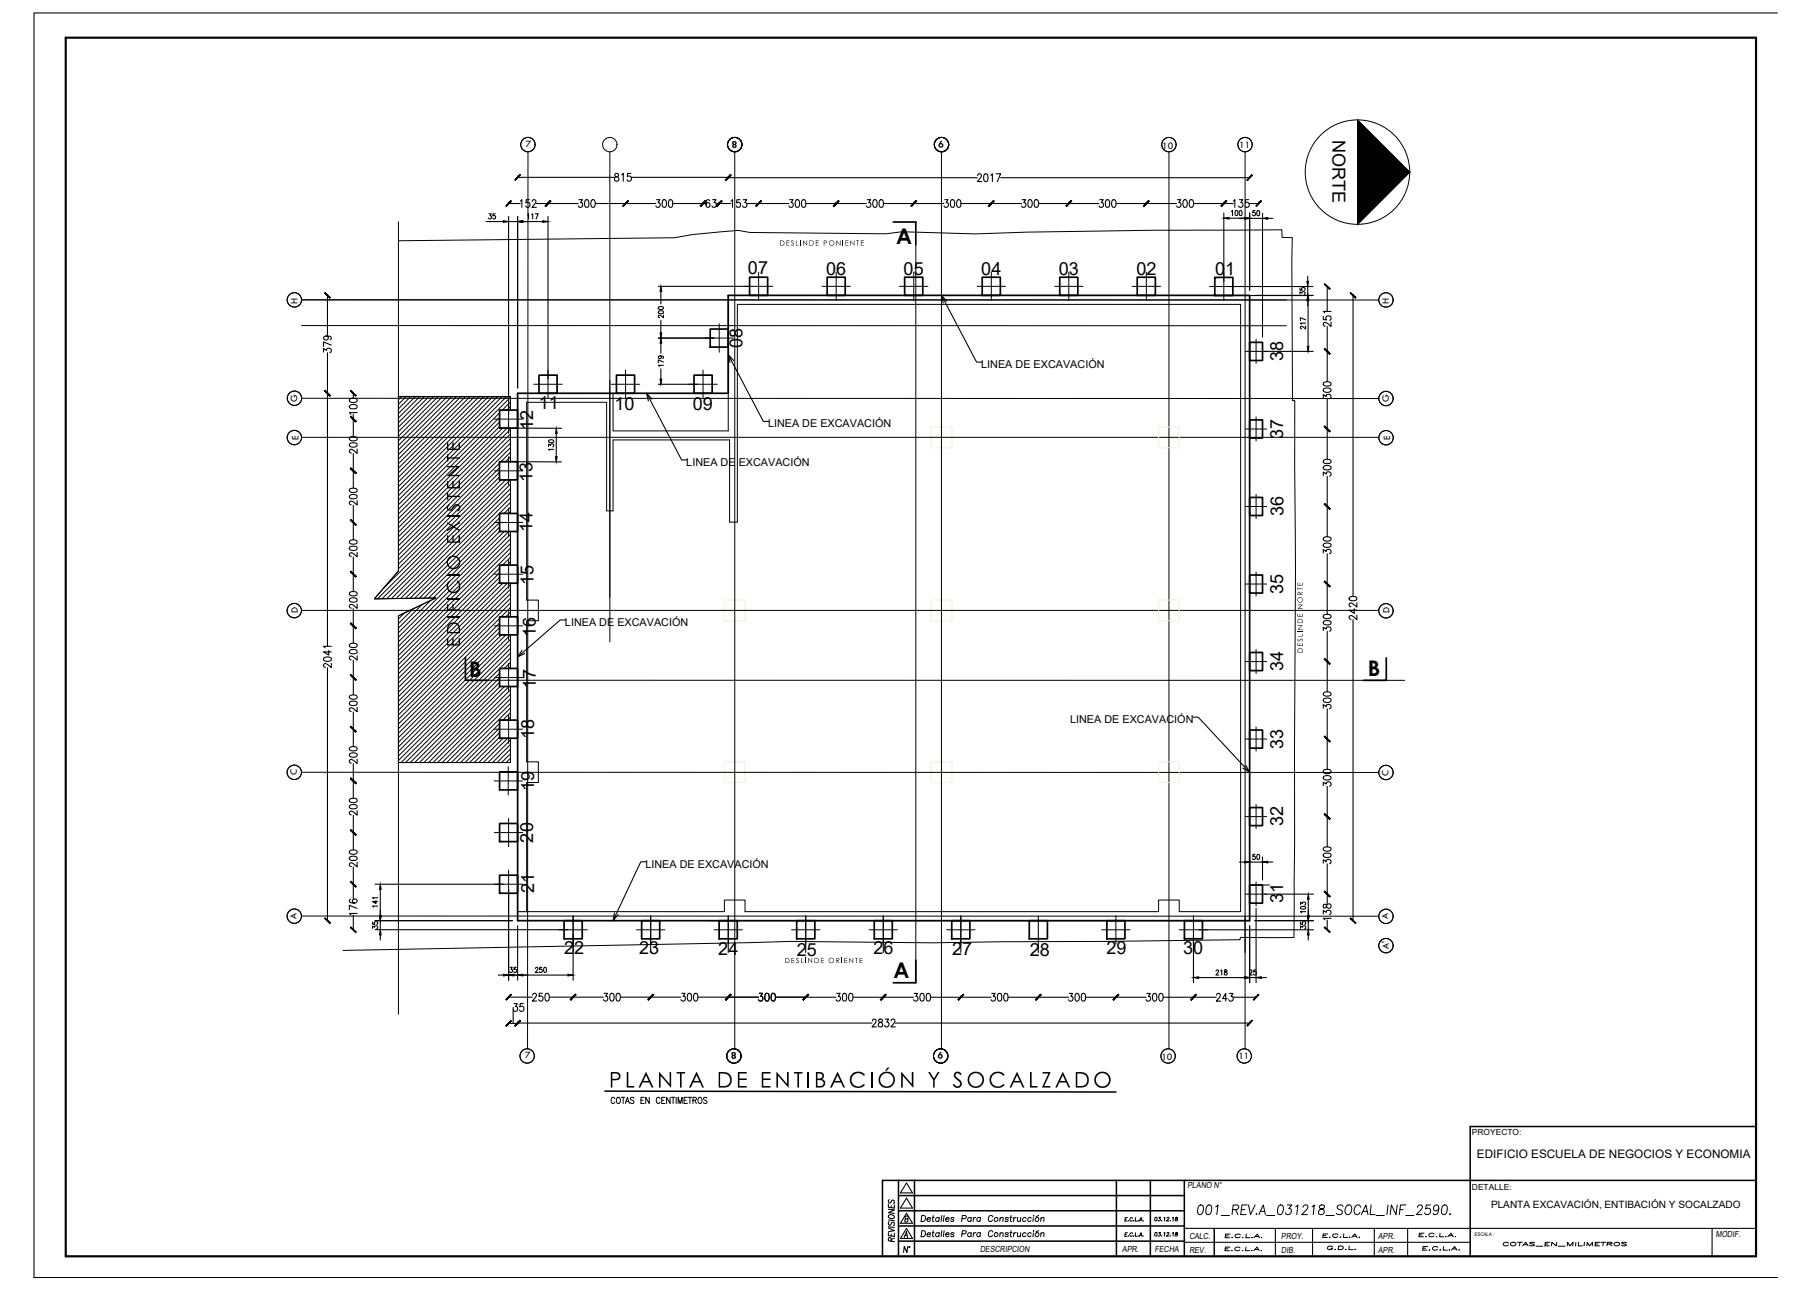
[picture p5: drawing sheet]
<svg xmlns="http://www.w3.org/2000/svg" width="429mm" height="306mm" viewBox="0 0 429 306" stroke-linecap="round" stroke-linejoin="round" font-family="sans-serif">
<defs><g id="words">
<g font-size="5.1">
<text x="212.3" y="57.9">A</text>
<text x="111.1" y="160.3">B</text>
<text x="324" y="160">B</text>
<text x="211.7" y="231.7">A</text>
<text x="144.2" y="257.7">PLANTA DE ENTIBACIÓN Y SOCALZADO</text>
</g>
<g font-size="4.3">
<text x="315.7" y="33.3" transform="rotate(90 315.7 33.3)">NORTE</text>
<text x="177.2" y="64.9">07</text>
<text x="195.7" y="65.1">06</text>
<text x="214.1" y="65.1">05</text>
<text x="232.4" y="65.1">04</text>
<text x="250.8" y="65">03</text>
<text x="269.2" y="65.1">02</text>
<text x="287.8" y="65.1">01</text>
<text x="175.9" y="82.4" transform="rotate(-90 175.9 82.4)">08</text>
<text x="303.9" y="85.6" transform="rotate(-90 303.9 85.6)">38</text>
<text x="126.3" y="102" transform="rotate(-90 126.3 102)">12</text>
<text x="127.6" y="96.9">11</text>
<text x="145.6" y="97.2">10</text>
<text x="164.1" y="97.2">09</text>
<text x="303.9" y="104" transform="rotate(-90 303.9 104)">37</text>
<text x="126.1" y="114.1" transform="rotate(-90 126.1 114.1)">13</text>
<text x="304" y="122.3" transform="rotate(-90 304 122.3)">36</text>
<text x="126.1" y="126.2" transform="rotate(-90 126.1 126.2)">14</text>
<text x="126.4" y="138.7" transform="rotate(-90 126.4 138.7)">15</text>
<text x="303.9" y="140.7" transform="rotate(-90 303.9 140.7)">35</text>
<text x="109" y="153.3" transform="rotate(-90 109 153.3)">EDIFICIO EXISTENTE</text>
<text x="126.9" y="150.9" transform="rotate(-90 126.9 150.9)">16</text>
<text x="303.9" y="159.1" transform="rotate(-90 303.9 159.1)">34</text>
<text x="126.9" y="163.2" transform="rotate(-90 126.9 163.2)">17</text>
<text x="126.5" y="175.2" transform="rotate(-90 126.5 175.2)">18</text>
<text x="303.9" y="177.4" transform="rotate(-90 303.9 177.4)">33</text>
<text x="126.5" y="187.5" transform="rotate(-90 126.5 187.5)">19</text>
<text x="303.9" y="195.8" transform="rotate(-90 303.9 195.8)">32</text>
<text x="126.3" y="199.6" transform="rotate(-90 126.3 199.6)">20</text>
<text x="126.5" y="211.5" transform="rotate(-90 126.5 211.5)">21</text>
<text x="303.9" y="213.9" transform="rotate(-90 303.9 213.9)">31</text>
<text x="133.6" y="226">22</text>
<text x="151.4" y="226">23</text>
<text x="170.2" y="226.2">24</text>
<text x="188.7" y="226.5">25</text>
<text x="206.9" y="226">26</text>
<text x="225.5" y="226.3">27</text>
<text x="243.9" y="226.4">28</text>
<text x="262.1" y="226.1">29</text>
<text x="280.2" y="226">30</text>
</g>
<text font-size="4" x="313.6" y="297.4">G.D.L.</text>
<g font-size="3.5">
<text x="289.3" y="297.4">E.C.L.A.</text>
<text x="335.1" y="294.2">E.C.L.A.</text>
<text x="336.2" y="297.4">E.C.L.A.</text>
<text x="355.2" y="296.3">COTAS_EN_MILIMETROS</text>
</g>
<text font-size="2.8" x="349.9" y="274.3">EDIFICIO ESCUELA DE NEGOCIOS Y ECONOMIA</text>
<g font-size="2.6">
<text x="232.4" y="87.1">LINEA DE EXCAVACIÓN</text>
<text x="181.9" y="101.2">LINEA DE EXCAVACIÓN</text>
<text x="162.6" y="110.3">LINEA DE EXCAVACIÓN</text>
<text x="133.8" y="148.3">LINEA DE EXCAVACIÓN</text>
<text x="253.5" y="171.3">LINEA DE EXCAVACIÓN</text>
<text x="152.9" y="205.5">LINEA DE EXCAVACIÓN</text>
</g>
<g font-size="2.4">
<text x="124.6" y="34.8">7</text>
<text x="174.6" y="33.4" transform="rotate(180 174.6 33.4)">8</text>
<text x="223.6" y="33.4" transform="rotate(180 223.6 33.4)">9</text>
<text x="275.3" y="35.2">10</text>
<text x="293.5" y="35">11</text>
<text x="70.4" y="72" transform="rotate(-90 70.4 72)">H</text>
<text x="329" y="72" transform="rotate(-90 329 72)">H</text>
<text x="70.4" y="95.3" transform="rotate(-90 70.4 95.3)">G</text>
<text x="329" y="95.3" transform="rotate(-90 329 95.3)">G</text>
<text x="70.7" y="104.1" transform="rotate(-90 70.7 104.1)">E</text>
<text x="329.3" y="104.2" transform="rotate(-90 329.3 104.2)">E</text>
<text x="70.6" y="145.3" transform="rotate(-90 70.6 145.3)">D</text>
<text x="329.2" y="145.3" transform="rotate(-90 329.2 145.3)">D</text>
<text x="70.4" y="183.7" transform="rotate(-90 70.4 183.7)">C</text>
<text x="328.9" y="183.8" transform="rotate(-90 328.9 183.8)">C</text>
<text x="70.2" y="217.6" transform="rotate(-90 70.2 217.6)">A</text>
<text x="328.8" y="217.7" transform="rotate(-90 328.8 217.7)">A</text>
<text x="329" y="224.8" transform="rotate(-90 329 224.8)">A'</text>
<text x="124.4" y="250.8">7</text>
<text x="174.4" y="249.3" transform="rotate(180 174.4 249.3)">8</text>
<text x="223.4" y="249.3" transform="rotate(180 223.4 249.3)">9</text>
<text x="275.1" y="251.2">10</text>
<text x="293.3" y="251">11</text>
<text x="353.2" y="286.1">PLANTA EXCAVACIÓN, ENTIBACIÓN Y SOCALZADO</text>
</g>
<g font-size="2">
<text x="348.7" y="268.8">PROYECTO:</text>
<text x="281.3" y="281.5">PLANO N°</text>
<text x="348.7" y="282">DETALLE:</text>
<text x="281.7" y="293.5">CALC.</text>
<text x="303.5" y="293.5">PROY.</text>
<text x="326.5" y="293.5">APR.</text>
<text x="406.4" y="293.1">MODIF.</text>
<text x="232.2" y="296.7">DESCRIPCION</text>
<text x="265.8" y="296.7">APR.</text>
<text x="273.5" y="296.7">FECHA</text>
<text x="281.7" y="296.8">REV.</text>
<text x="303.5" y="296.8">DIB.</text>
<text x="326.5" y="296.8">APR.</text>
</g>
<g font-size="1.7">
<text x="184.6" y="58.2">DESLINDE PONIENTE</text>
<text x="308.6" y="154.7" transform="rotate(-90 308.6 154.7)">DESLINDE NORTE</text>
<text x="185.8" y="228.2">DESLINDE ORIENTE</text>
</g>
<text font-size="1.2" x="349.3" y="292.9">ESCALA :</text>
</g></defs>
<!-- layer: MURO -->
<path d="M172.5 70v32.1h-27.3v-8.9M124.7 95.3h19v25.7h1.5v-16.8h27.6v19.5h1.9v-51.6h119.2v143.9h-14.6v-2.8h-4.9v2.8h-97.9v-2.8h-4.9v2.8h-46.9v-30.6h2.8v-4.9h-2.8v-33.4h2.8v-4.9h-2.8zM167.8 218.1h128.2" fill="none" stroke="#000" stroke-width=".24"/>
<!-- layer: E-MUROS -->
<path d="M122.6 93.2h49.9v-23.2h123.5v148.1h-173.4z" fill="none" stroke="#000" stroke-width=".4"/>
<!-- layer: L. OFICIAL -->
<path d="M94.4 57l65.4-.7 4.3-.7 10.8-1 2.7 .5 32.2 .3 3.8-.5 17.4 .5a2318.2 2318.2 0 0 1 72.6-1l.1 1.8 2.4 .1 .1 38.6h.5l.2 40.5-.4 86.7h-12.7l-.1 .5-73 .8-33.6-.4-105.8 2.2" fill="none" stroke="#000" stroke-width=".24"/>
<!-- layer: EJES -->
<g fill="none" stroke="#000" stroke-width=".24">
<path d="M125.1 36l-.1 212.5M144.5 36v116.1M174 36v212.5M223 36v212.5M276.9 36v212.5M294.9 36v212.5M216.9 58v174.8M71.4 71l255.2 .1M71.4 77.1l233.3 .1M170.4 76.7v6.8M176.3 67.8h6.8M179.7 64.5v6.7"/>
<path d="M194.7 67.8h6.7M198.1 64.5v6.7M213.1 67.8h6.7M216.4 64.5v6.7M231.5 67.8h6.7M234.8 64.5v6.7M249.8 67.8h6.7M253.2 64.5v6.7M268.2 67.8h6.7M271.5 64.5v6.7M286.5 67.9h6.8M289.9 64.5v6.7"/>
<path d="M71.5 94.4h255.1M117.1 99.3h6.7M120.5 95.9v6.8M126.4 91h6.8M129.8 87.7v6.7M144.8 91h6.7M148.2 87.7v6.7M163.2 91h6.7M166.5 87.7v6.7M167 80.1h6.7M295 83.2h5.1M297.5 80.4v5.7"/>
<path d="M297.5 98.8v5.7M71.4 103.6h255.2M117.1 111.5h6.7M120.5 108.2v6.7M295 120h5.1M295 101.6h5.1M297.5 117.1v5.8M117.1 136h6.7M117.1 123.8h6.7M120.5 120.4v6.7M120.5 132.7v6.7M295 138.4h5.1"/>
<path d="M297.5 135.5v5.7M71.4 144.6h255.2M117.1 148.3h6.7M120.5 144.9v6.7M120.5 157.2v6.7M295 156.7h5.1M297.5 153.9v5.7M115.6 161.2h217.1M117.1 172.8h6.7M117.1 160.5h6.7M120.5 169.4v6.7M295 175.1h5.1"/>
<path d="M297.5 172.2v5.7M71.4 183h255.2M117 185h6.8M117.1 197.3h6.7M120.4 181.6v6.8M120.5 193.9v6.7M295 193.5h5.1M297.5 190.6v5.7M71.4 217l255.2 .1M117.1 209.5h6.7M120.5 206.1v6.8M135.8 216.9v6.7"/>
<path d="M154.1 216.9v6.7M172.5 216.9v6.7M190.9 216.9v6.7M209.2 216.9v6.7M227.6 216.9v6.7M264.3 216.9v6.7M282.7 216.9v6.7M295 211.8h5.1M297.5 209v5.7M132.4 220.3h6.7M150.8 220.3h6.7M169.1 220.3h6.8"/>
<path d="M187.5 220.3h6.7M205.9 220.3h6.7M224.2 220.3h6.8M261 220.3h6.7M279.3 220.3h6.8"/>
<circle cx="125.1" cy="34.3" r="1.7"/>
<circle cx="144.4" cy="34.3" r="1.7"/>
<circle cx="174" cy="34.3" r="1.7"/>
<circle cx="223" cy="34.3" r="1.7"/>
<circle cx="276.9" cy="34.3" r="1.7"/>
<circle cx="294.9" cy="34.3" r="1.7"/>
<circle cx="69.7" cy="71" r="1.7"/>
<circle cx="328.3" cy="71.1" r="1.7"/>
<circle cx="69.7" cy="94.4" r="1.7"/>
<circle cx="328.3" cy="94.4" r="1.7"/>
<circle cx="69.7" cy="103.7" r="1.7"/>
<circle cx="328.3" cy="103.7" r="1.7"/>
<circle cx="69.7" cy="144.7" r="1.7"/>
<circle cx="328.3" cy="144.7" r="1.7"/>
<circle cx="69.7" cy="183" r="1.7"/>
<circle cx="328.3" cy="183" r="1.7"/>
<circle cx="69.7" cy="217.1" r="1.7"/>
<circle cx="328.3" cy="217.1" r="1.7"/>
<circle cx="328.3" cy="224" r="1.7"/>
<circle cx="124.9" cy="250.2" r="1.7"/>
<circle cx="173.8" cy="250.2" r="1.7"/>
<circle cx="222.8" cy="250.2" r="1.7"/>
<circle cx="276.7" cy="250.2" r="1.7"/>
<circle cx="294.7" cy="250.2" r="1.7"/>
</g>
<!-- layer: MURO -->
<path d="M220.6 101.2h4.9v4.9h-4.9zM274.4 101.2h4.9v4.9h-4.9zM171.6 142.2h4.9v4.9h-4.9zM220.6 142.2h4.9v4.9h-4.9zM274.4 142.2h4.9v4.9h-4.9zM171.6 180.5h4.9v4.9h-4.9zM220.6 180.5h4.9v4.9h-4.9zM274.4 180.5h4.9v4.9h-4.9zM174 224h.1" fill="none" stroke="#f8f6b0" stroke-width=".24"/>
<!-- layer: L. OFICIAL -->
<g fill="#000">
<path d="M201.4 57l.9 .9v-.9h.1v1.2l-.8-.9v.9h-.2zM202.8 57h.7l-.3 .1v1.1h-.1v-1.1zM203.9 57h.7v.1h-.6v.4h.6v.1h-.6v.5l.6 .1h-.7zM307.4 138h.1v.6h.4v-.6l.1 .6h.5v-.6h.1v.7h-1.2zM307.4 139.1l.1 .3h1.1v.2h-1.1l-.1 .2zM201.1 226.9l.9 1v-1h.1v1.3l-.8-1v1h-.2zM202.5 226.9h.7l-.3 .2v1.1h-.1v-1.1zM203.6 226.9h.7l-.6 .2v.3h.6v.2h-.6v.4l.6 .2h-.7z"/>
<path d="M307.4 140.3h.5l.1 .3 .6-.4-.6 .6 .6 .2h-1.2zM307.5 140.4v.5h.4l-.1-.5z"/>
</g>
<!-- layer: TABIQUES -->
<g fill="none" stroke="#000" stroke-width=".25">
<path d="M115.1 52.5h4.1M115.8 50.7h.6l-.3 .4a.37 .37 0 0 1 .3 .6 .37 .37 0 0 1-.7-.1M117.3 50.7h-.5v.5a.38 .38 0 0 1 .5 0 .38 .38 0 0 1 0 .5 .38 .38 0 0 1-.6-.1M120.5 48.2h.1M120.5 48.1h.1M120.5 48.2h2.7M120.5 52.5h2.1M120.5 51.3v46.8M122.6 42h.1M122.6 41.9h.1M122.6 51.3v40.6M122.6 42h22.9"/>
<path d="M123.2 47.6l.4-.3v1.8M123.8 52.5h4.8M124.9 50.9l.3-.2v1.2M125.4 47.3h-.7l-.1 .8a.57 .57 0 0 1 .8 0 .57 .57 0 0 1-.1 .8 .57 .57 0 0 1-.8-.1M125.9 50.9l.3-.2v1.2M126.1 47.7l.3-.4h.3l.3 .3-.3 .7-.7 .8h1M126.8 50.7h.7l-.5 1.2M127.1 48.2h9.9M129.8 48.2h.1M129.8 48.1h.1M129.8 48.1v.1M129.8 51.3v38.5"/>
<path d="M137.1 47.3h.9l-.5 .7a.56 .56 0 0 1 .5 .9 .56 .56 0 0 1-1-.1M138.7 47.4l.4-.1a1.14 1.14 0 0 1 0 1.8h-.2a1.27 1.27 0 0 1-.2-1.7zM140.2 47.4l.4-.1a1.14 1.14 0 0 1 0 1.8h-.2a1.25 1.25 0 0 1-.2-1.7zM141 48.2h14.3M145.7 41.2l-.1 .3 .3 .3a.59 .59 0 0 1 .7 .5 .59 .59 0 0 1-.7 .6 .6 .6 0 0 1-.3-.7 .6 .6 0 0 1 .7-.4l.2-.3-.1-.3zM147.3 41.4l.3-.3v1.8M148.2 48.1v.1M149.4 41.1h-.7l-.1 .8a.57 .57 0 0 1 .8 0 .57 .57 0 0 1-.1 .9 .57 .57 0 0 1-.8-.2M149.6 42h22.9M155.5 47.3h.8l-.4 .7a.55 .55 0 0 1 .4 .9 .55 .55 0 0 1-.9-.1M157 47.4a.5 .5 0 0 1 .8 .2l.1 .5a.82 .82 0 0 1-.5 1h-.1a1.31 1.31 0 0 1-.3-1.7zM158.6 47.4l.3-.1a1.14 1.14 0 0 1 0 1.8h-.1a1.27 1.27 0 0 1-.2-1.7z"/>
<path d="M159.4 48.2h7.8M166.5 48.2h.1M166.5 48.1h.1M166.5 48.1v.1M168.1 47.6l-.4-.3a1.05 1.05 0 0 0 0 1.8 .52 .52 0 0 0 .6-.5 .52 .52 0 0 0-.5-.5 .52 .52 0 0 0-.6 .4M168.8 47.3h.8l-.4 .7a.55 .55 0 0 1 .4 .9 .55 .55 0 0 1-1-.1M169.7 48.2h3.4M170.4 48.2h.1M170.4 48.1h.1M172.5 41.9v.2h59M173.1 47.6l.4-.3v1.8M175.3 47.3h-.7l-.1 .8a.57 .57 0 0 1 .8 0 .57 .57 0 0 1-.1 .8 .57 .57 0 0 1-.8-.1"/>
<path d="M176 47.3h.9l-.5 .7a.56 .56 0 0 1 .5 .9 .56 .56 0 0 1-1-.1M176.9 48.2h10M179.7 48.1v.1M187 47.3h.8l-.4 .7a.56 .56 0 0 1 .4 .9 .56 .56 0 0 1-.9-.1M188.6 47.4l.4-.1a1.14 1.14 0 0 1 0 1.8h-.2a1.25 1.25 0 0 1-.2-1.7zM190.1 47.4l.4-.1a1.14 1.14 0 0 1 0 1.8h-.2a1.31 1.31 0 0 1-.2-1.7zM190.9 48.2h14.3M198.1 48.2h.1M198.1 48.1h.1M198.1 48.1v.1M205.4 47.3h.8l-.4 .7a.56 .56 0 0 1 .4 .9 .56 .56 0 0 1-1-.1M207 47.4l.3-.1a1.14 1.14 0 0 1 0 1.8h-.1a1.27 1.27 0 0 1-.2-1.7z"/>
<path d="M208.4 47.4l.4-.1a1.11 1.11 0 0 1 0 1.8h-.1a1.27 1.27 0 0 1-.3-1.7zM209.3 48.2h14.3M216.4 48.2h.1M216.4 48.1h.1M216.4 48.1v.1M223.8 47.3h.8l-.5 .7a.55 .55 0 0 1 .5 .9 .55 .55 0 0 1-1-.1M225.3 47.4l.4-.1a1.14 1.14 0 0 1 0 1.8h-.2a1.27 1.27 0 0 1-.2-1.7zM226.8 47.4l.4-.1a1.14 1.14 0 0 1 0 1.8h-.2a1.27 1.27 0 0 1-.2-1.7zM227.6 48.2h14.4M231.6 41.6l.3-.4h.3l.3 .3-.2 .6-.8 .9h1.1M233.2 41.3l.4-.1a1.17 1.17 0 0 1 0 1.8h-.2a1.31 1.31 0 0 1-.2-1.7zM234.7 41.5l.4-.3v1.8"/>
<path d="M234.8 48.2h.1M234.8 48.1h.1M234.8 48.1v.1M236 41.2h1l-.7 1.8M237 42.1h59M242.1 47.3h.8l-.4 .7a.56 .56 0 0 1 .4 .9 .56 .56 0 0 1-.9-.1M243.7 47.4l.4-.1a1.14 1.14 0 0 1 0 1.8h-.2a1.31 1.31 0 0 1-.2-1.7zM245.2 47.4a.5 .5 0 0 1 .7 .2l.1 .5a.82 .82 0 0 1-.5 1h-.1a1.31 1.31 0 0 1-.2-1.7zM246 48.2h14.3M253.2 48.2h.1M253.2 48.1h.1M253.2 48.1v.1"/>
<path d="M260.5 47.3h.8l-.4 .7a.56 .56 0 0 1 .4 .9 .56 .56 0 0 1-1-.1M262.1 47.4l.3-.1a1.14 1.14 0 0 1 0 1.8h-.1a1.27 1.27 0 0 1-.2-1.7zM263.5 47.4l.4-.1a1.14 1.14 0 0 1 0 1.8h-.1a1.25 1.25 0 0 1-.3-1.7zM264.4 48.2h14.3M271.5 48.2h.1M271.5 48.1h.1M271.5 48.1v.1M278.9 47.3h.8l-.5 .7a.55 .55 0 0 1 .5 .9 .55 .55 0 0 1-1-.1M280.4 47.4l.4-.1a1.14 1.14 0 0 1 0 1.8h-.2a1.31 1.31 0 0 1-.2-1.7zM281.9 47.4l.4-.1a1.14 1.14 0 0 1 0 1.8h-.2a1.27 1.27 0 0 1-.2-1.7zM282.7 48.2h9.4M289.9 48.2h.1"/>
<path d="M289.9 48.1h.1M289.9 48.1v.1M289.9 50.5v16.2M291.1 51.7h3.7M291.7 50.1l.2-.3v1.3M292.1 47.6l.4-.3v1.8M292.7 49.9l.1-.1a.68 .68 0 0 1 .4 .7 .68 .68 0 0 1-.4 .6l-.3-.5zM293.5 47.3h.9l-.5 .7a.56 .56 0 0 1 .5 .9 .56 .56 0 0 1-1-.1M293.6 51.7h1.2M293.7 49.9l.1-.1a.68 .68 0 0 1 .4 .7 .68 .68 0 0 1-.4 .6l-.1-.1-.2-.4zM295.8 47.3h-.8v.8a.57 .57 0 0 1 .8 0 .57 .57 0 0 1-.1 .8 .57 .57 0 0 1-.8-.1M295.9 48.2h2.2"/>
<path d="M296 42.1h.1M296 42h.1M296 50.5v18.3M296 51.7h3.1M297.3 49.9h-.5l-.1 .5a.38 .38 0 0 1 .6 .1 .38 .38 0 0 1-.1 .5 .38 .38 0 0 1-.5-.1M297.8 50l.2-.1a.67 .67 0 0 1 .4 .6 .67 .67 0 0 1-.4 .6l-.3-.5zM298.1 48.2h.1M298.1 48.1h.1M299.1 50.5v29.4M300.3 51.7h1.2M77.3 79.6l.4 .2a.51 .51 0 0 1-.2 .7 .51 .51 0 0 1-.7-.1 .51 .51 0 0 1 .1-.7l.4-.1a.87 .87 0 0 1 1.2 .6l-.3 .3M77.5 70l.1 9.6"/>
<path d="M291.1 67.9h19.9M307.9 69.7v-.5l.5 .2a.37 .37 0 0 1 .6-.3 .37 .37 0 0 1-.1 .7M307.9 68.2v.5h.6a.38 .38 0 0 1 0-.5 .38 .38 0 0 1 .5 0 .38 .38 0 0 1-.1 .6M309.3 77.3v.7l-.6-.6a.34 .34 0 0 0-.6 0 .34 .34 0 0 0 .2 .5M309.3 76.6h-1.3l.3 .2M309.3 75.8l-1.3-.5v.7M309.8 65.4v1.3M309.8 67.9v2.1M309.8 71.2v1.3M309.9 71.2v10.8M311.1 70h-20M313.5 75v.7l.7 .1a.57 .57 0 0 1 0-.8 .57 .57 0 0 1 .9 0 .57 .57 0 0 1-.2 .9"/>
<path d="M314.4 67.9h.1M314.4 67.9v5.9M314.4 77.4v13M315.3 76.3v1l-.9-.7-.6-.2-.3 .1v.5l.4 .3M315.3 73.8h-1.8l.3 .3M320.5 70h.1M320.5 70v71.3M320.6 70h.1M76.6 83.4v-.8l.7 .4a.56 .56 0 0 1 .9-.4 .56 .56 0 0 1-.1 .9M77.5 93.2h.1M77.6 93.2h.1M77.6 83.6v69.5"/>
<path d="M78.5 81.8l-1.9-.8v1.1M82.9 96.1l.7-.3a.79 .79 0 0 1 1 .6 1.16 1.16 0 0 1-1.8 0zM82.9 94.6l.7-.3a.82 .82 0 0 1 1 .5v.1a1.16 1.16 0 0 1-1.8 0zM83.6 99.3h.1M83.6 93.2l.1 1.1M83.7 99.3h.1M83.7 98.1v5.3M84.6 97.7h-1.8l.3 .4M299.4 83.2h11.7M313.5 94.3v-.8l.6 .4a.56 .56 0 0 1 .9-.4 .56 .56 0 0 1-.1 .9M313.5 92.1l.7-.2a.78 .78 0 0 1 1.1 .6 1.16 1.16 0 0 1-1.8 0zM313.5 90.7l.7-.3a.81 .81 0 0 1 1.1 .6 1.16 1.16 0 0 1-1.8 0z"/>
<path d="M314.3 83.2h.1M314.4 83.2h.1M314.4 94.5v14.3M314.5 83.2h.1M82.9 117.4l.7-.3a.79 .79 0 0 1 1 .6 1.16 1.16 0 0 1-1.8 0zM82.9 115.9l.7-.2a.82 .82 0 0 1 1 .4v.1a1.16 1.16 0 0 1-1.8 0zM82.9 105.1l.7-.2a.82 .82 0 0 1 1 .4v.2a1.16 1.16 0 0 1-1.8 0zM82.9 103.6l.7-.2a.79 .79 0 0 1 1 .6 1.13 1.13 0 0 1-1.8 0zM83.6 111.5h.1M83.7 107.4v8.2M83.7 119.7v8.2M84.6 118.6v1.1l-.9-.8-.6-.2-.3 .3v.3l.4 .3"/>
<path d="M84.6 106.4v1l-.9-.7-.6-.3-.3 .3v.3l.4 .4M121.7 109.4h11.3M121.7 101.4l11.3 .1M129.9 105.8v-.6l.5 .3a.38 .38 0 0 1 .6-.3 .38 .38 0 0 1-.1 .7M130 104.3l.5-.1 .6 .1a.6 .6 0 0 1-.5 .7 .6 .6 0 0 1-.7-.4zM131.2 106.5h-1.3l.3 .2M131.8 102.7v5.5M313.5 112.7v-.9l.6 .5a.56 .56 0 0 1 .9-.5 .56 .56 0 0 1-.1 1M313.5 110.5l.7-.2a.81 .81 0 0 1 1.1 .6 1.16 1.16 0 0 1-1.8 0zM313.5 109l.7-.2a.82 .82 0 0 1 1.1 .6 1.16 1.16 0 0 1-1.8 0zM314.4 120h.1M314.4 101.6h.1"/>
<path d="M314.4 112.8v14.3M314.5 120h.1M314.5 101.6h.1M82.9 129.6l.7-.2a.82 .82 0 0 1 1 .4v.2a1.16 1.16 0 0 1-1.8 0zM82.9 128.1l.7-.2a.79 .79 0 0 1 1 .6 1.16 1.16 0 0 1-1.8 0zM83.6 123.8h.1M83.6 136h.1M83.7 123.8h.1M83.7 136h.1M83.7 131.9v8.2M84.6 130.9v1l-.9-.7-.6-.3-.3 .3v.3l.4 .3M313.5 131v-.8l.6 .5a.56 .56 0 0 1 .9-.5 .56 .56 0 0 1-.1 1"/>
<path d="M313.5 128.9l.7-.2a.82 .82 0 0 1 1.1 .5 1.16 1.16 0 0 1-1.8 0zM313.5 127.4l.7-.2a.78 .78 0 0 1 1.1 .6 1.16 1.16 0 0 1-1.8 0zM314.4 138.4h.1M314.4 131.2v14.3M76.7 155.9l.7-.3a.81 .81 0 0 1 1.1 .7 1.16 1.16 0 0 1-1.9 0zM77.6 158.2l-.1 59.9M77.9 154.1v1.1l-1.3-.7h1.9M78.5 157.1v1.1l-.9-.8-.6-.2-.3 .2-.1 .4 .5 .3M78.5 153.1h-1.9l.4 .4M82.9 141.9l.7-.3a.82 .82 0 0 1 1 .5v.1a1.16 1.16 0 0 1-1.8 0zM82.9 140.4l.7-.3a.82 .82 0 0 1 1 .5v.1a1.16 1.16 0 0 1-1.8 0zM82.9 154.1l.7-.2a.86 .86 0 0 1 1 .4v.2a1.16 1.16 0 0 1-1.8 0z"/>
<path d="M82.9 152.6l.7-.2a.79 .79 0 0 1 1 .6 1.16 1.16 0 0 1-1.8 0zM83.6 148.3h.1M83.7 148.3h.1M83.7 144.2v8.2M83.7 156.4v8.2M84.6 143.1v1l-.9-.7-.6-.2-.3 .3v.3l.4 .3M84.6 155.4v1l-.9-.7-.6-.3-.3 .3v.3l.4 .3M313.5 149.4v-.8l.6 .4a.56 .56 0 0 1 .9-.4 .56 .56 0 0 1-.1 .9M313.5 147.2l.7-.2a.78 .78 0 0 1 1.1 .6 1.16 1.16 0 0 1-1.8 0zM313.5 145.8l.7-.3a.78 .78 0 0 1 1.1 .6 1.16 1.16 0 0 1-1.8 0zM314.4 156.7h.1M314.4 149.6v14.3"/>
<path d="M314.5 156.7h.1M319.7 141.5l.7-.2a.82 .82 0 0 1 1 .5v.1a1.16 1.16 0 0 1-1.8 0zM320.5 146.8l.1 71.3M320.8 144.2v1.1l-1.2-.7h1.8M321.4 145.8v1l-.9-.7-.6-.3-.2 .2-.1 .4 .4 .3M321.4 142.8v1l-.9-.7-.6-.2-.2 .1-.1 .4 .4 .3M82.9 166.3l.7-.2a.82 .82 0 0 1 1 .5v.1a1.16 1.16 0 0 1-1.8 0zM82.9 164.8l.7-.2a.82 .82 0 0 1 1 .5v.1a1.16 1.16 0 0 1-1.8 0zM82.9 178.6l.7-.2a.79 .79 0 0 1 1 .5 1.13 1.13 0 0 1-1.8 0zM82.9 177.1l.7-.2a.79 .79 0 0 1 1 .6 1.16 1.16 0 0 1-1.8 0zM83.6 160.5h.1M83.6 172.8h.1"/>
<path d="M83.7 160.5h.1M83.7 172.8h.1M83.7 168.7v8.1M84.6 167.6v1l-.9-.7-.6-.2-.3 .3v.3l.4 .3M84.6 179.9v1l-.9-.8-.6-.2-.3 .3v.3l.4 .3M313.5 167.8v-.9l.6 .5a.56 .56 0 0 1 .9-.5 .56 .56 0 0 1-.1 1M313.5 165.6l.7-.2a.81 .81 0 0 1 1.1 .6 1.16 1.16 0 0 1-1.8 0zM313.5 164.1l.7-.2a.82 .82 0 0 1 1.1 .6 1.16 1.16 0 0 1-1.8 0zM314.4 175.1h.1M314.4 167.9v14.3M314.5 175.1h.1M82.9 190.8l.7-.2a.82 .82 0 0 1 1 .5v.1a1.16 1.16 0 0 1-1.8 0z"/>
<path d="M82.9 189.3l.7-.2a.82 .82 0 0 1 1 .5v.1a1.16 1.16 0 0 1-1.8 0zM83.6 185h.1M83.6 197.3h.1M83.7 185h.1M83.7 197.3h.1M83.7 180.9v8.2M83.7 193.1v8.2M84.6 192.1v1l-.9-.7-.6-.2-.3 .3v.3l.4 .3M122.6 197.3h.1M313.5 186.1v-.8l.6 .5a.56 .56 0 0 1 .9-.5 .56 .56 0 0 1-.1 1M313.5 184l.7-.3a.82 .82 0 0 1 1.1 .6 1.16 1.16 0 0 1-1.8 0zM313.5 182.5l.7-.2a.78 .78 0 0 1 1.1 .6 1.16 1.16 0 0 1-1.8 0z"/>
<path d="M314.4 193.5h.1M314.4 186.3v14.3M314.5 193.5h.1M82.9 203.1l.7-.3a.79 .79 0 0 1 1 .6 1.16 1.16 0 0 1-1.8 0zM82.9 201.6l.7-.2a.79 .79 0 0 1 1 .6 1.16 1.16 0 0 1-1.8 0zM83 213.1l-.2 .4a1.06 1.06 0 0 0 1.8-.1 .54 .54 0 0 0-.7-.4 .54 .54 0 0 0-.3 .7l.4 .3M83.6 209.5h.1M83.7 209.5h.1M83.7 205.4v7.6M83.7 216.8v3.5M84.6 204.3v1.1l-.9-.8-.6-.2-.3 .3v.3l.4 .3M84.6 216.4h-1.8l.3 .4"/>
<path d="M84.6 215.2l-1.8-.7v1M88.3 219.9v-.5l.4 .3a.37 .37 0 0 1 .6-.3 .37 .37 0 0 1-.1 .6M88.3 218.5v.4l.5 .1a.38 .38 0 0 1 0-.6 .38 .38 0 0 1 .6 .1 .38 .38 0 0 1-.2 .6M88.9 218.1h32.5M88.9 209.5h30.3M89.1 213.3v.8l-.8-.5h1.2M89.5 214.7h-1.2l.2 .2M89.5 212.7h-1.2l.2 .2M90.1 210.7v6.2M90.1 218.1v2.2M120.5 210.7v21.5M122.6 219.4v12.8"/>
<path d="M296 219.4v13.4M297.2 218.1h13.9M297.5 215.2v17.6M299.6 211.8h11.5M308.1 214.3v-.5l.4 .3a.37 .37 0 0 1 .6-.4 .37 .37 0 0 1-.1 .7M308.1 219.9v-.5l.4 .3a.38 .38 0 0 1 .6-.3 .38 .38 0 0 1-.1 .6M308.1 218.5v.4l.5 .1a.39 .39 0 0 1 0-.6 .39 .39 0 0 1 .5 .1 .39 .39 0 0 1-.1 .6M308.1 214.9l.7-.2 .5 .3a.68 .68 0 0 1-.6 .4 .68 .68 0 0 1-.6-.4zM309.3 216h-1.2l.2 .2M309.9 213v3.9M309.9 218.1v2.2M313.5 204.5v-.8l.6 .4a.56 .56 0 0 1 .9-.4 .56 .56 0 0 1-.1 .9"/>
<path d="M313.5 216.5v-.8l.6 .5a.56 .56 0 0 1 .9-.5 .56 .56 0 0 1-.1 1M313.5 202.3l.7-.2a.78 .78 0 0 1 1.1 .6 1.16 1.16 0 0 1-1.8 0zM313.5 200.9l.7-.3a.78 .78 0 0 1 1.1 .6 1.16 1.16 0 0 1-1.8 0zM313.5 214.3a.54 .54 0 0 0 .2 .8l.4-.1a.67 .67 0 0 1 .4-.8 .67 .67 0 0 1 .8 .3 .59 .59 0 0 1-.6 .7 .59 .59 0 0 1-.6-.8l-.2-.2zM314.4 211.8h.1M314.4 204.7v9.4M314.4 218v2.3M314.5 211.8h.1M315.3 217.6h-1.8l.3 .3M83.6 220.3h.1M83.7 220.3h.1M88.9 220.3h45.6"/>
<path d="M90.1 221.5v1.2M118 231h1.2M120.5 236.2h.1M120.5 236.3h.1M120.5 236.2h5.6M120.5 231h14M120.8 229.2h.5l-.3 .4a.37 .37 0 0 1 .4 .6 .37 .37 0 0 1-.7 0M121.6 238.7v3.8M121.7 237.8h.8l-.4 .7a.56 .56 0 0 1 .5 .8 .56 .56 0 0 1-1 0M122.3 229.2h-.5l-.1 .5a.38 .38 0 0 1 .6 0 .38 .38 0 0 1-.1 .6 .38 .38 0 0 1-.5-.1M124 237.8h-.8l-.1 .8a.57 .57 0 0 1 .9 0 .57 .57 0 0 1-.1 .8 .57 .57 0 0 1-.8-.1M126.2 235.8l.3-.5 .4 .1 .2 .3-.3 .6-.7 .9h1"/>
<path d="M126.8 229.5l.2-.3 .4 .2-.6 1h.7M128.4 229.2h-.5l-.1 .5a.38 .38 0 0 1 .6 0 .38 .38 0 0 1-.1 .6 .38 .38 0 0 1-.5-.1M128.5 235.3h-.7l-.1 .8a.57 .57 0 0 1 .8 0 .57 .57 0 0 1-.1 .9 .57 .57 0 0 1-.8-.2M128.9 229.2h.2a.68 .68 0 0 1 .4 .6 .68 .68 0 0 1-.4 .6l-.3-.5zM129.3 235.4l.4-.1a1.16 1.16 0 0 1 0 1.9h-.2a1.34 1.34 0 0 1-.2-1.8zM130.1 236.2h12.8M135.8 236.2h.1M135.8 236.3h.1M135.8 221.5v10.7M135.8 236.2v.1M143.1 235.3h.8l-.4 .7a.56 .56 0 0 1 .4 .9 .56 .56 0 0 1-1-.1M144.6 235.4l.4-.1a1.16 1.16 0 0 1 0 1.9h-.1a1.34 1.34 0 0 1-.3-1.8z"/>
<path d="M146.1 235.4l.4-.1a1.16 1.16 0 0 1 0 1.9h-.1a1.34 1.34 0 0 1-.3-1.8zM147 236.2h14.3M154.1 236.2h.1M154.1 236.3h.1M154.1 236.2v.1M161.5 235.3h.8l-.5 .7a.56 .56 0 0 1 .5 .9 .56 .56 0 0 1-1-.1M163 235.4l.4-.1a1.16 1.16 0 0 1 0 1.9h-.2a1.31 1.31 0 0 1-.2-1.8zM164.5 235.4l.4-.1a1.16 1.16 0 0 1 0 1.9h-.2a1.28 1.28 0 0 1-.2-1.8zM165.3 236.2h14.4M172.5 236.2h.1M172.5 236.3h.1M172.5 236.2v.1"/>
<path d="M179.8 235.3h.8l-.4 .7a.55 .55 0 0 1 .4 .9 .55 .55 0 0 1-.9-.1M181.4 235.4l.4-.1a1.16 1.16 0 0 1 0 1.9h-.2a1.33 1.33 0 0 1-.2-1.8zM182.9 235.4l.3-.1a1.16 1.16 0 0 1 0 1.9h-.1a1.3 1.3 0 0 1-.2-1.8zM183.7 236.2h7.2M190.9 236.2h.1M190.9 236.3h.1M190.9 236.2v.1M190.9 236.3h7.1M198.2 235.3h.8l-.4 .8a.56 .56 0 0 1 .4 .8 .56 .56 0 0 1-1-.1M199.7 235.4l.4-.1a1.17 1.17 0 0 1 0 1.9h-.1a1.31 1.31 0 0 1-.3-1.8zM201.2 235.4l.4-.1a1.17 1.17 0 0 1 0 1.9h-.1a1.31 1.31 0 0 1-.3-1.8zM202.1 236.3h14.3"/>
<path d="M209.2 236.2h.1M209.2 236.3h.1M209.2 236.2v.1M216.5 235.4h.9l-.5 .7a.56 .56 0 0 1 .5 .8 .56 .56 0 0 1-1-.1M218.1 235.4h.4a1.14 1.14 0 0 1 0 1.8h-.2a1.27 1.27 0 0 1-.2-1.8zM219.6 235.4h.4a1.14 1.14 0 0 1 0 1.8h-.2a1.31 1.31 0 0 1-.2-1.8zM220.4 236.3h14.4M227.6 236.2h.1M227.6 236.3h.1M234.9 235.4h.8l-.4 .7a.55 .55 0 0 1 .4 .8 .55 .55 0 0 1-.9-.1M236.5 235.4h.3a1.14 1.14 0 0 1 0 1.8h-.1a1.27 1.27 0 0 1-.2-1.8zM238 235.4h.3a1.14 1.14 0 0 1 0 1.8h-.1a1.27 1.27 0 0 1-.2-1.8z"/>
<path d="M238.8 236.3h14.3M245.9 236.2v.1M253.3 235.4h.8l-.4 .7a.56 .56 0 0 1 .4 .8 .56 .56 0 0 1-1-.1M254.8 235.4h.4a1.16 1.16 0 0 1 0 1.8h-.1a1.34 1.34 0 0 1-.3-1.8zM256.3 235.4a.5 .5 0 0 1 .8 .3v.4a.78 .78 0 0 1-.5 1.1 1.34 1.34 0 0 1-.3-1.8zM257.2 236.3h14.3M264.3 236.3h.1M271.6 235.4h.9l-.5 .7a.56 .56 0 0 1 .5 .8 .56 .56 0 0 1-1-.1M273.2 235.4h.4a1.13 1.13 0 0 1 0 1.8h-.2a1.31 1.31 0 0 1-.2-1.8zM274.7 235.4h.4a1.16 1.16 0 0 1 0 1.8h-.2a1.34 1.34 0 0 1-.2-1.8zM275.5 236.3h12.6M282.7 236.3h.1"/>
<path d="M282.7 221.5v11.3M283.9 220.3h27.2M283.9 231.6h10.9M288.1 230.1l.1-.3h.3l.2 .3-.7 .9h.7M288.2 235.8l.3-.4h.3l.3 .3-.2 .6-.8 .9h1.1M289.2 230l.2-.2v1.2M290.1 229.8v.4a.44 .44 0 0 1 .5 .2 .44 .44 0 0 1-.2 .6 .39 .39 0 0 1-.4-.4 .39 .39 0 0 1 .5-.3l.1-.5zM290.7 236.6h-1.1l.7-1.2v1.8M291.2 235.4h.9l-.5 .7a.56 .56 0 0 1 .4 .8 .56 .56 0 0 1-.9-.1M292.1 236.3h5.4M296 230.1l.1-.3a.35 .35 0 0 1 .5 .1 .35 .35 0 0 1-.2 .5l-.5 .6h.7M296 231.6h1.5"/>
<path d="M297.5 229.8h-.5v.5a.39 .39 0 0 1 .5 0 .39 .39 0 0 1 0 .6 .39 .39 0 0 1-.6-.1M297.5 236.3h.1M298.8 231.6h1.2M309.9 221.5v1.2M314.4 220.3h.1M314.5 220.3h.1M122.6 242.5h.1M122.6 242.4h.1M122.6 242.4v.1M122.6 242.4h83.9M122.6 242.5h-2.1M206.6 241.9l.3-.5 .5 .1 .1 .3-.2 .6-.7 .9h1"/>
<path d="M208.2 241.5v.6a.73 .73 0 0 1 .7 .3 .73 .73 0 0 1 0 .8 .6 .6 0 0 1-.9-.4 .6 .6 0 0 1 .8-.7l.2-.4a.54 .54 0 0 0-.8-.2zM209.7 241.4h.8l-.4 .7a.56 .56 0 0 1 .4 .9 .56 .56 0 0 1-1-.1M211.1 241.9l.3-.5 .4 .1 .2 .3-.2 .6-.8 .9h1.1M212.1 242.4h83.9M296 242.4h.1M296 242.5h.1"/>
</g>
<!-- layer: 0 -->
<g fill="#000" stroke="#000" stroke-width=".24">
<path d="M121 47.5l-1.1 1.4 1.3-1.2zM121 47.5l-1.1 1.4-.1-.1z"/>
<path d="M123.2 41.3l-1.1 1.4 1.2-1.2zM123.2 41.3l-1.1 1.4-.2-.1z"/>
<path d="M129.1 48.8l.2 .1 1.1-1.4zM130.4 47.5l.1 .2-1.2 1.2z"/>
<path d="M130.4 47.5l-1.1 1.4 1.2-1.2zM130.4 47.5l-1.1 1.4-.2-.1z"/>
<path d="M147.5 48.8l.1 .1 1.1-1.4zM148.7 47.5l.2 .2-1.3 1.2z"/>
<path d="M148.7 47.5l-1.1 1.4 1.3-1.2zM148.7 47.5l-1.1 1.4-.1-.1z"/>
<path d="M165.9 48.8l.1 .1 1.1-1.4zM167.1 47.5l.1 .2-1.2 1.2z"/>
<path d="M167.1 47.5l-1.1 1.4 1.2-1.2zM167.1 47.5l-1.1 1.4-.1-.1z"/>
<path d="M170.9 47.5l-1.2 1.3 .1 .1zM170.9 47.5l.1 .2-1.2 1.2z"/>
<path d="M170.9 47.5l-1.1 1.4 1.2-1.2zM170.9 47.5l-1.1 1.4-.1-.1z"/>
<path d="M173.1 41.3l-1.3 1.3 .2 .1zM173.1 41.3l.1 .2-1.2 1.2z"/>
<path d="M173.1 41.4l-1.1 1.4 1.2-1.2zM173.1 41.4l-1.1 1.4-.2-.1z"/>
<path d="M179 48.8l.1 .1 1.1-1.4zM180.2 47.5l.2 .2-1.3 1.2z"/>
<path d="M180.2 47.5l-1.1 1.4 1.3-1.2zM180.2 47.5l-1.1 1.4-.1-.1z"/>
<path d="M198.6 47.5l-1.2 1.3 .1 .1zM198.6 47.5l.1 .2-1.2 1.2z"/>
<path d="M198.6 47.5l-1.1 1.4 1.2-1.2zM198.6 47.5l-1.1 1.4-.1-.1z"/>
<path d="M217 47.5l-1.2 1.3 .1 .1zM217 47.5l.1 .2-1.2 1.2z"/>
<path d="M217 47.5l-1.1 1.4 1.2-1.2zM217 47.5l-1.1 1.4-.1-.1z"/>
<path d="M235.3 47.5l-1.2 1.3 .2 .1zM235.3 47.5l.2 .2-1.2 1.2z"/>
<path d="M235.3 47.5l-1 1.4 1.2-1.2zM235.3 47.5l-1 1.4-.2-.1z"/>
<path d="M252.5 48.8l.1 .1 1.1-1.4zM253.7 47.5l.1 .2-1.2 1.2z"/>
<path d="M253.7 47.5l-1.1 1.4 1.2-1.2zM253.7 47.5l-1.1 1.4-.1-.1z"/>
<path d="M272.1 47.5l-1.2 1.3 .1 .1zM272.1 47.5l.1 .2-1.2 1.2z"/>
<path d="M272.1 47.5l-1.1 1.4 1.2-1.2zM272.1 47.5l-1.1 1.4-.1-.1z"/>
<path d="M289.2 48.8l.1 .1 1.1-1.4zM290.4 47.5l.2 .2-1.3 1.2z"/>
<path d="M290.4 47.5l-1.1 1.4 1.3-1.2zM290.4 47.5l-1.1 1.4-.1-.1z"/>
<path d="M295.3 42.7l.2 .1 1.1-1.4zM296.6 41.4l.1 .2-1.2 1.2z"/>
<path d="M297.5 48.8l.1 .1 1.1-1.4zM298.7 47.5l.1 .2-1.2 1.2z"/>
<path d="M76.9 69.4l1.2 1.3 .1-.2zM76.9 69.4l.1-.1 1.2 1.2z"/>
<path d="M313.7 67.3l1.2 1.3 .2-.2zM313.7 67.3l.1-.1 1.3 1.2z"/>
<path d="M319.8 69.4l1.2 1.3 .2-.2zM319.8 69.4l.1-.1 1.3 1.2z"/>
<path d="M76.9 92.6l1.3 1.1-1.2-1.2zM76.9 92.6l1.3 1.1-.1 .2z"/>
<path d="M76.9 92.6l1.2 1.3 .1-.2zM76.9 92.6l.1-.1 1.2 1.2z"/>
<path d="M83.1 98.6l-.1 .1 1.4 1.1zM83 98.7l1.4 1.1-.2 .2z"/>
<path d="M83 98.7l1.2 1.3 .2-.2zM83.1 98.6l1.3 1.2-1.4-1.1z"/>
<path d="M83 92.6l1.2 1.3 .2-.2zM83.1 92.5l1.3 1.2-1.4-1.1z"/>
<path d="M313.8 82.6l-.1 .1 1.4 1.1zM313.7 82.7l1.4 1.1-.2 .1z"/>
<path d="M313.7 82.7l1.2 1.2 .2-.1zM313.8 82.6l1.3 1.2-1.4-1.1z"/>
<path d="M83.1 110.8l-.1 .2 1.4 1.1zM83 111l1.4 1.1-.2 .1z"/>
<path d="M83 111l1.2 1.2 .2-.1zM83.1 110.8l1.3 1.3-1.4-1.1z"/>
<path d="M313.8 119.3l-.1 .1 1.4 1.1zM313.7 119.4l1.4 1.1-.2 .2z"/>
<path d="M313.8 100.9l-.1 .2 1.4 1.1zM313.7 101.1l1.4 1.1-.2 .1z"/>
<path d="M313.7 101.1l1.2 1.2 .2-.1zM313.7 101.1l.1-.2 1.3 1.3z"/>
<path d="M83.1 123.1l-.1 .1 1.4 1.1zM83 123.2l1.4 1.1-.2 .2z"/>
<path d="M83.1 135.3l-.1 .2 1.4 1.1zM83 135.5l1.4 1.1-.2 .1z"/>
<path d="M83 123.2l1.2 1.3 .2-.2zM83.1 123.1l1.3 1.2-1.4-1.1z"/>
<path d="M83 135.5l1.2 1.2 .2-.1zM83.1 135.3l1.3 1.3-1.4-1.1z"/>
<path d="M313.8 137.7l-.1 .1 1.4 1.1zM313.7 137.8l1.4 1.1-.2 .1z"/>
<path d="M313.7 119.4l1.2 1.3 .2-.2zM313.7 119.4l.1-.1 1.3 1.2z"/>
<path d="M313.7 137.8l1.2 1.2 .2-.1zM313.7 137.8l.1-.1 1.3 1.2z"/>
<path d="M83.1 147.6l-.1 .1 1.4 1.1zM83 147.7l1.4 1.1-.2 .1z"/>
<path d="M83.1 159.8l-.1 .2 1.4 1.1zM83 160l1.4 1.1-.2 .1z"/>
<path d="M83 147.7l1.2 1.2 .2-.1zM83.1 147.6l1.3 1.2-1.4-1.1z"/>
<path d="M313.8 156l-.1 .2 1.4 1.1zM313.7 156.2l1.4 1.1-.2 .1z"/>
<path d="M313.7 156.2l1.2 1.2 .2-.1zM313.7 156.2l.1-.2 1.3 1.3z"/>
<path d="M83.1 172.1l-.1 .1 1.4 1.1zM83 172.2l1.4 1.1-.2 .1z"/>
<path d="M83 160l1.2 1.2 .2-.1zM83.1 159.8l1.3 1.3-1.4-1.1z"/>
<path d="M83 172.2l1.2 1.2 .2-.1zM83 172.2l.1-.1 1.3 1.2z"/>
<path d="M313.8 174.4l-.1 .1 1.4 1.1zM313.7 174.5l1.4 1.1-.2 .2z"/>
<path d="M313.7 174.5l1.2 1.3 .2-.2zM313.7 174.5l.1-.1 1.3 1.2z"/>
<path d="M83.1 184.3l-.1 .1 1.4 1.1zM83 184.4l1.4 1.1-.2 .2z"/>
<path d="M83.1 196.6l-.1 .1 1.4 1.1zM83 196.7l1.4 1.1-.2 .1z"/>
<path d="M83 184.4l1.2 1.3 .2-.2zM83.1 184.3l1.3 1.2-1.4-1.1z"/>
<path d="M83 196.7l1.2 1.2 .2-.1zM83 196.7l.1-.1 1.3 1.2z"/>
<path d="M313.8 192.8l-.1 .1 1.4 1.1zM313.7 192.9l1.4 1.1-.2 .1z"/>
<path d="M313.7 192.9l1.2 1.2 .2-.1zM313.7 192.9l.1-.1 1.3 1.2z"/>
<path d="M76.9 217.6l1.3 1.1-1.2-1.3zM76.9 217.6l1.3 1.1-.1 .1z"/>
<path d="M83.1 208.8l-.1 .1 1.4 1.1zM83 208.9l1.4 1.1-.2 .2z"/>
<path d="M83.1 219.6l-.1 .1 1.4 1.1zM83 219.7l1.4 1.1-.2 .2z"/>
<path d="M83 208.9l1.2 1.3 .2-.2zM83.1 208.8l1.3 1.2-1.4-1.1z"/>
<path d="M313.8 211.1l-.1 .2 1.4 1.1zM313.7 211.3l1.4 1.1-.2 .1z"/>
<path d="M313.8 219.6l-.1 .1 1.4 1.1zM313.7 219.7l1.4 1.1-.2 .1z"/>
<path d="M313.7 211.3l1.2 1.2 .2-.1zM313.7 211.3l.1-.2 1.3 1.3z"/>
<path d="M319.8 217.6l1.4 1.1-1.3-1.3zM319.8 217.6l1.4 1.1-.2 .1z"/>
<path d="M121 235.6l-1.1 1.3 1.3-1.2zM121 235.6l-1.1 1.3-.1-.1z"/>
<path d="M135.1 236.8l.1 .1 1.1-1.3zM136.3 235.6l.1 .1-1.2 1.2z"/>
<path d="M136.3 235.6l-1.1 1.3 1.2-1.2zM136.3 235.6l-1.1 1.3-.1-.1z"/>
<path d="M153.5 236.8l.1 .1 1.1-1.3zM154.7 235.6l.1 .1-1.2 1.2z"/>
<path d="M154.7 235.6l-1.1 1.3 1.2-1.2zM154.7 235.6l-1.1 1.3-.1-.1z"/>
<path d="M171.8 236.8l.2 .1 1.1-1.3zM173.1 235.6l.1 .1-1.2 1.2z"/>
<path d="M173.1 235.6l-1.1 1.3 1.2-1.2zM173.1 235.6l-1.1 1.3-.2-.1z"/>
<path d="M173.1 235.6l-1.1 1.3 1.2-1.2zM173.1 235.6l-1.1 1.3-.2-.1z"/>
<path d="M190.2 236.8l.1 .1 1.1-1.3zM191.4 235.6l.1 .1-1.2 1.2z"/>
<path d="M190.2 236.8l.1 .1 1.1-1.3zM191.4 235.6l.1 .1-1.2 1.2z"/>
<path d="M191.4 235.6l-1.1 1.3 1.2-1.2zM191.4 235.6l-1.1 1.3-.1-.1z"/>
<path d="M208.5 236.8l.2 .1 1.1-1.3zM209.8 235.6l.1 .1-1.2 1.2z"/>
<path d="M209.8 235.6l-1.1 1.3 1.2-1.2zM209.8 235.6l-1.1 1.3-.2-.1z"/>
<path d="M226.9 236.8l.1 .1 1.1-1.3zM228.1 235.6l.2 .1-1.3 1.2z"/>
<path d="M228.1 235.6l-1.1 1.3 1.3-1.2zM228.1 235.6l-1.1 1.3-.1-.1z"/>
<path d="M245.3 236.8l.1 .1 1.1-1.3zM246.5 235.6l.1 .1-1.2 1.2z"/>
<path d="M246.5 235.6l-1.1 1.3 1.2-1.2zM246.5 235.6l-1.1 1.3-.1-.1z"/>
<path d="M263.6 236.8l.2 .1 1.1-1.3zM264.9 235.6l.1 .1-1.2 1.2z"/>
<path d="M264.9 235.6l-1.1 1.3 1.2-1.2zM263.6 236.8l1.3-1.2-1.1 1.3z"/>
<path d="M282 236.8l.1 .1 1.1-1.3zM283.2 235.6l.2 .1-1.3 1.2z"/>
<path d="M283.2 235.6l-1.1 1.3 1.3-1.2zM283.2 235.6l-1.1 1.3-.1-.1z"/>
<path d="M296.9 236.8l.1 .1 1.1-1.3zM298.1 235.6l.1 .1-1.2 1.2z"/>
<path d="M121 241.8l-1.1 1.3 1.3-1.2zM121 241.8l-1.1 1.3-.1-.1z"/>
<path d="M121.9 243l.2 .1 1.1-1.3zM123.2 241.8l.1 .1-1.2 1.2z"/>
<path d="M123.2 241.7l-1.1 1.4 1.2-1.3zM121.9 242.9l1.3-1.2-1.1 1.4z"/>
<path d="M295.3 242.9l.2 .2 1.1-1.4zM296.6 241.7l.1 .1-1.2 1.3z"/>
</g>
<!-- layer: 0_ puertas -->
<g fill="none" stroke="#000" stroke-width=".4">
<path d="M168.2 78h4.3v4.2h-4.3zM177.6 65.7h4.2v4.3h-4.2zM195.9 65.7h4.3v4.3h-4.3zM214.3 65.7h4.3v4.3h-4.3zM232.7 65.7h4.3v4.3h-4.3zM251 65.7h4.3v4.3h-4.3zM269.4 65.7h4.3v4.3h-4.3zM287.8 65.7h4.2v4.3h-4.2zM118.3 97.2h4.3v4.2h-4.3zM127.7 88.9h4.3v4.3h-4.3zM146 88.9h4.3v4.3h-4.3zM164.4 88.9h4.3v4.3h-4.3z"/>
<path d="M296 81.1h3.1v4.3h-3.1zM296 99.5h3.1v4.3h-3.1zM118.3 109.4h4.3v4.3h-4.3zM296 117.9h3.1v4.2h-3.1zM118.3 121.6h4.3v4.3h-4.3zM118.3 133.9h4.3v4.3h-4.3zM296 136.2h3.1v4.3h-3.1zM118.3 146.1h4.3v4.3h-4.3zM118.3 158.4h4.3v4.2h-4.3zM296 154.6h3.1v4.3h-3.1zM118.3 170.6h4.3v4.3h-4.3zM296 173h3.1v4.2h-3.1z"/>
<path d="M118.3 182.9h4.3v4.2h-4.3zM118.3 195.1h4.3v4.3h-4.3zM296 191.3h3.1v4.3h-3.1zM118.3 207.3h4.3v4.3h-4.3zM133.6 218.1h4.3v4.3h-4.3zM152 218.1h4.3v4.3h-4.3zM170.3 218.1h4.3v4.3h-4.3zM188.7 218.1h4.3v4.3h-4.3zM207.1 218.1h4.3v4.3h-4.3zM225.4 218.1h4.3v4.3h-4.3zM243.8 218.1h4.3v4.3h-4.3zM262.2 218.1h4.3v4.3h-4.3z"/>
<path d="M280.6 218.1h4.2v4.3h-4.2zM296 209.7h3.1v4.3h-3.1z"/>
</g>
<!-- layer: 0 -->
<g fill="#000">
<path d="M105.9 104.8h.3v1.5h.9v-1.4h.4v1.4h1.1v-1.4h.4v1.7h-3.1zM105.9 107.7h.3v.7h2.8v.2h-2.8v.7h-.3zM105.9 110.4h3.1l-2.4 2.1h2.4v.3h-3.1l2.3-2.1h-2.3zM244 254h.4v3.3h1.4v.4h-1.8zM246.9 254h2l-1.6 3.3h1.5v.4h-2l1.5-3.4h-1.4z"/>
<path d="M240.9 254l1.8 3.7h-.4l-.6-1.2h-1.6l-.6 1.2h-.4zM240.9 254.8l-.6 1.3h1.2z"/>
<path d="M251.7 254l1.8 3.7h-.4l-.6-1.2h-1.6l-.5 1.2h-.4zM251.7 254.8l-.6 1.3h1.3z"/>
<path d="M254.8 254l1.9 .1 .8 .6 .4 .6v.8l-.2 .8-.4 .4-.9 .3-1.6 .1zM255.2 254.3v3h1.2l.6-.2 .5-1-.2-1.1-.8-.6z"/>
<path d="M259.2 255.8a1.95 1.95 0 0 1 3.9 0 1.95 1.95 0 0 1-3.9 0zM259.6 255.8a1.58 1.58 0 0 0 3.1 0 1.58 1.58 0 0 0-3.1 0z"/>
</g>
<!-- layer: 01. Bloques -->
<g fill="none" stroke="#000" stroke-width=".24">
<path d="M321.6 28.4l12.3 12.4-12.3 12.4zM321.6 30.1l10.6 10.7-10.6 10.6M94.4 52.6v82.7l-5.7 6.6 14.5-.2-8.8 4.2v94.4"/>
<circle cx="321.5" cy="40.8" r="12.4"/>
</g>
<path d="M321.6 28.4l12.3 12.4h-12.3zM321.6 40.8v12.4l12.3-12.4z" fill="#000" stroke="#000" stroke-width=".24"/>
<!-- layer: TABIQUES -->
<g fill="#000" stroke="#000" stroke-width=".24">
<path d="M119.2 52.3l1.3 .2-1.3 .2zM122.6 52.5l1.2-.2v.4zM128.6 52.3l1.2 .2-1.2 .2zM289.9 51.7l1.2-.2v.4zM294.8 51.5l1.2 .2-1.2 .2zM299.1 51.7l1.2-.2v.4zM309.6 66.7h.4l-.2 1.2zM309.8 70l.2 1.2h-.4zM309.9 70l.2 1.2h-.4zM309.7 82h.4l-.2 1.2zM131.6 108.2h.4l-.2 1.2zM131.8 101.5l.2 1.2h-.4z"/>
<path d="M90.1 209.5l.2 1.2h-.4zM89.9 216.9h.4l-.2 1.2zM309.9 211.8l.2 1.2h-.4zM309.7 216.9h.4l-.2 1.2zM90.1 220.3l.2 1.2h-.4zM119.2 230.8l1.3 .2-1.3 .2zM120.5 231l1.2-.2v.4zM122.6 231l1.2-.2v.4zM134.5 230.8l1.3 .2-1.3 .2zM282.7 231.6l1.2-.2v.4zM294.8 231.4l1.2 .2-1.2 .2zM297.5 231.6l1.3-.2v.4z"/>
<path d="M309.9 220.3l.2 1.2h-.4z"/>
</g>
<!-- layer: 0_ tabiques -->
<path d="M94.4 94h26.5v3.2M120.9 101.4v8M120.9 113.7v7.9M120.9 125.9v8M120.9 138.2v7.9M120.9 150.4v8M120.9 162.6v8M120.9 174.9v5.8h-26.5" fill="none" stroke="#000" stroke-width=".24"/>
<!-- layer: ACOTADO -->
<g fill="none" stroke="#000" stroke-width=".25">
<path d="M155.9 67.8h22M156 73.8l.5-.2 .6 .2a.61 .61 0 0 1-.5 .6 .61 .61 0 0 1-.7-.4zM156 72.8l.5-.2 .6 .2a.61 .61 0 0 1-.5 .6 .61 .61 0 0 1-.7-.4zM156.5 69v3M156.5 75.9v3M157.2 74.6v.7l-1-.6-.3 .4 .3 .1M155.9 80.1h13.2M155.9 91h9.4M156.4 84.3a.35 .35 0 0 1 .2 .6 .35 .35 0 0 1-.6-.1l-.1-.1a.68 .68 0 0 1 .7-.4 .68 .68 0 0 1 .6 .4l-.2 .2M156.5 81.3v2.4M156.5 87.4v2.4M157.2 86.6h-1.3l.3 .2"/>
<path d="M157.2 85.8l-1.3-.5v.7M122.6 216h2.2M135.8 217.1v8.6M154.1 217.1v8.6M172.5 217.1v8.6M190.9 217.1v8.6M209.2 217.1v8.6M227.6 217.1v8.6M245.9 217.1v8.6M293.6 204.2h1.2M294.9 217.1v8.6M296 203v5.5"/>
<path d="M296 204.2h3.1M296 209.7h4.7M297.3 202.4h-.5l-.1 .5a.38 .38 0 0 1 .6 .1 .38 .38 0 0 1-.1 .5 .38 .38 0 0 1-.5-.1M297.8 202.5l.2-.1a.65 .65 0 0 1 .4 .6 .65 .65 0 0 1-.4 .6l-.3-.5zM299.1 203v5.5M300.3 204.2h1.2"/>
</g>
<path d="M156.5 67.8l.3 1.2h-.4zM156.4 78.9h.4l-.3 1.2zM156.5 80.1l.3 1.2h-.4zM156.4 89.8h.4l-.3 1.2zM294.8 204l1.2 .2-1.2 .2zM299.1 204.2l1.2-.2v.4z" fill="#000" stroke="#000" stroke-width=".24"/>
<!-- layer: TABIQUES -->
<path d="M143.3 258.5l121 .2" fill="none" stroke="#000" stroke-width=".36"/>
<!-- layer: E-ACHURA -->
<g fill="none" stroke="#000" stroke-width=".24">
<path d="M95.2 93.9l-.8 .8M96.2 93.9l-1.8 1.9M97.3 93.9l-2.9 3M98.4 93.9l-4 4.1M99.5 93.9l-5.1 5.1M100.6 93.9l-6.2 6.2M101.6 93.9l-7.2 7.3M102.7 93.9l-8.3 8.4M103.8 93.9l-9.4 9.5M104.9 93.9l-10.5 10.5M106 94l-11.6 11.5M107 94l-12.6 12.6"/>
<path d="M108.1 94l-13.7 13.7M109.2 94l-14.8 14.8M110.3 94l-15.9 15.9M111.4 94l-17 16.9M112.4 94l-18 18M113.5 94l-19.1 19.1M114.6 94l-20.2 20.2M115.7 94l-21.3 21.3M116.7 94l-22.3 22.4M117.8 94l-23.4 23.4M118.3 97.8l-23.9 24M118.3 98.9l-23.9 24"/>
<path d="M118.3 100l-23.9 23.9M118.9 94l-24.5 24.5M120 94l-25.6 25.6M120.9 94.1l-26.5 26.6M120.9 95.2l-1.9 2M120.9 96.3l-.8 .9M118.3 109.7l-23.9 24M118.3 110.8l-23.9 23.9M118.3 111.9l-27.4 27.5M118.3 113l-28.9 28.9M118.3 101l-23.9 24M118.7 113.7l-28.2 28.1"/>
<path d="M119 101.4l-24.6 24.7M119.8 113.7l-28.2 28.1M120.1 101.4l-25.7 25.8M120.9 113.7l-28.2 28.1M120.9 101.7l-26.5 26.5M120.9 102.8l-26.5 26.5M120.9 103.9l-26.5 26.5M120.9 105l-26.5 26.5M120.9 106l-26.5 26.6M120.9 107.1l-2.2 2.3M120.9 108.2l-1.2 1.2M120.9 109.3l-.1 .1"/>
<path d="M120.9 114.7l-27.1 27.1M120.9 115.8l-26 26M120.9 116.9l-24.9 24.9M120.9 117.9l-23.8 23.9M120.9 119l-22.7 22.7M118.3 122.7l-19 19M118.3 123.8l-17.9 17.9M118.3 124.9l-16.8 16.8M118.3 134.6l-23.9 24M118.3 135.7l-23.9 23.9M118.3 136.8l-23.9 23.9M118.3 137.9l-23.9 23.9"/>
<path d="M118.4 125.9l-15.8 15.8M119.1 138.2l-24.7 24.7M119.4 125.9l-25 25.1M120.2 138.2l-25.8 25.8M120.5 125.9l-26.1 26.2M120.9 120.1l-1.5 1.5M120.9 121.2l-.4 .4M120.9 126.6l-26.5 26.5M120.9 127.7l-26.5 26.5M120.9 128.8l-26.5 26.5M120.9 129.9l-26.5 26.5M120.9 130.9l-26.5 26.6"/>
<path d="M120.9 132l-1.8 1.9M120.9 133.1l-.8 .8M120.9 138.5l-26.5 26.6M120.9 139.6l-26.5 26.5M95.8 145.2l-1.4 1.4M97.9 144.2l-3.5 3.5M100 143.2l-5.6 5.6M102.1 142.2l-7.7 7.7M118.3 146.5l-23.9 24M118.3 147.6l-23.9 23.9M118.3 148.7l-23.9 23.9M118.3 149.8l-23.9 23.9"/>
<path d="M118.3 158.4l-22.2 22.3M118.3 159.5l-21.1 21.2M118.8 150.4l-24.4 24.4M119.8 150.4l-25.4 25.5M120.9 140.7l-26.5 26.5M120.9 141.8l-26.5 26.5M120.9 142.8l-26.5 26.6M120.9 143.9l-2.2 2.2M120.9 145l-1.1 1.1M120.9 146.1h.1M120.9 150.4l-26.5 26.6M120.9 151.5l-26.5 26.5"/>
<path d="M120.9 152.6l-26.5 26.5M120.9 153.7l-26.5 26.5M120.9 154.7l-25.9 26M120.9 155.8l-2.5 2.6M120.9 156.9l-1.4 1.5M120.9 158l-.4 .4M118.3 160.6l-20.1 20.1M118.3 161.7l-19 19M118.3 171.4l-9.2 9.3M118.3 172.5l-8.1 8.2M118.3 173.6l-7.1 7.1M118.3 174.6l-6 6.1"/>
<path d="M118.4 162.6l-18 18.1M119.2 174.9l-5.8 5.8M119.5 162.6l-18 18.1M120.2 174.9l-5.7 5.8M120.6 162.6l-18 18.1M120.9 163.4l-17.2 17.3M120.9 164.5l-16.2 16.2M120.9 165.6l-15.1 15.1M120.9 166.6l-14 14.1M120.9 167.7l-12.9 13M120.9 168.8l-1.8 1.8M120.9 169.9l-.7 .7"/>
<path d="M120.9 175.3l-5.3 5.4M120.9 176.4l-4.2 4.3M120.9 177.5l-3.2 3.2M120.9 178.6l-2.1 2.1M120.9 179.6l-1 1.1"/>
</g>
<!-- layer: I0000000 -->
<path d="M94.4 93.9l26.5 .1v3.2h-2.6v4.2h2.6v8h-2.6v4.3h2.6v7.9h-2.6h2.6h-2.6v4.3h2.6v8h-2.6v4.3h2.6v7.9h-2.6v4.3h2.6v8h-2.6v4.2h2.6v8h-2.6v4.3h2.6v5.8h-26.5v-34.8l8.8-4.2-14.5 .2 5.7-6.6z" fill="none" stroke="#000" stroke-width=".24"/>
<!-- layer: 0 -->
<g fill="none" stroke="#000" stroke-width=".25">
<path d="M421 3.1h-412.9v299.6h412.9M223 70l8.3 15.8h1.3M224.3 71.4l-1.3-1.4 .4 1.8M153.2 93.2l8.3 15.8h1.3M154.4 94.6l-1.2-1.4 .4 1.8M172.5 84l8.3 15.8h1.3M173.8 85.4l-1.3-1.4 .4 1.9M123.7 154.1l-1.1 1.5 1.7-.8M134 146.9h-1.3l-10.1 8.7M282.5 169.9h1.3l12.2 13.1M295.1 181.3l.9 1.7-1.6-1M145.6 216.3l-.4 1.8 1.2-1.4"/>
<path d="M153.1 204.2h-1.3l-6.6 13.9M15.6 297.6h400.4"/>
</g>
<!-- layer: PUERTAS -->
<path d="M211.6 52.6h5.3v5.4M110.3 155.8v5.4h5.3M328.4 155.9v5.3h-5.4M216.9 227.5v5.3h-5.3" fill="none" stroke="#000" stroke-width=".4"/>
<!-- layer: G-TEXTO -->
<g fill="none" stroke="#000" stroke-width=".24">
<path d="M147.2 260h.8M147.6 260v1.4M152.6 260h-.8v1.4h.8M153.8 260v1.4l-.8-1.4v1.4M157.5 260h-.7v1.4h.7M158.7 260v1.4l-.8-1.4v1.4M159 260h.8M159.4 260v1.4M160.2 260v1.4M162.8 260h-.8v1.4h.8M163 260h.8M163.4 260v1.4"/>
<path d="M145.6 260.3a.46 .46 0 0 0-.5-.3 .46 .46 0 0 0-.3 .5v.4a.46 .46 0 0 0 .3 .5 .46 .46 0 0 0 .5-.3M146.2 260h.2a.74 .74 0 0 1 .6 .7 .74 .74 0 0 1-.6 .7 .94 .94 0 0 1-.2-1.4zM148.1 261.4l.5-1.4 .5 1.4M148.3 260.9h.6M150.1 260.2l-.2-.2-.6 .2 .2 .3 .6 .4-.1 .5h-.4l-.3-.2M151.8 260.7h.5M156.4 260.3a.46 .46 0 0 0-.6-.3 .46 .46 0 0 0-.3 .5v.4a.46 .46 0 0 0 .3 .5 .46 .46 0 0 0 .6-.3M156.8 260.7h.4M160.6 261.4v-1.4l.5 1.4 .5-1.4v1.4M162 260.7h.5M164.1 260.7l.7-.1 .1-.5-.8-.1v1.4M164.5 260.7l.5 .7"/>
<path d="M165.6 260h.1a.74 .74 0 0 1 .6 .7 .74 .74 0 0 1-.6 .7 .94 .94 0 0 1-.1-1.4zM167.5 260.2l-.3-.2h-.5v.5l.6 .3 .2 .4-.3 .2-.6-.2"/>
</g>
<!-- layer: Marco -->
<path d="M15.6 8.9h400.4v288.7h-400.4z" fill="none" stroke="#000" stroke-width=".51"/>
<!-- layer: Marco Chico -->
<path d="M212.8 279.7v17.9M216.6 279.7v17.9M264.4 279.7v17.9M272.5 279.7v17.9M280.5 279.7v17.9M416 266.9h-67.8v30.7M416 279.7h-207v17.9M212.8 294h67.7M212.8 290.4h67.7M212.8 286.9h67.7M212.8 283.3h67.7" fill="none" stroke="#000" stroke-width=".36"/>
<!-- layer: FTO -->
<g fill="none" stroke="#000" stroke-width=".25">
<path d="M210.4 292v.8l1.5 .1v-.7M210.4 290.9l1.5 .6-1.5 .3M210.4 286.5l1.5 .2-1.5 .6 1.5 .2M210.4 285.3v.7l1.5 .2v-.7M210.4 290.6l1.5 .2M210.4 289l1.5 .2M210.5 287.9a.76 .76 0 0 1 .9-.1 .76 .76 0 0 1 .4 .8 .76 .76 0 0 1-.9 .1 .76 .76 0 0 1-.4-.8zM210.6 289.5l-.2 .4 .4 .4 .6-.7a.44 .44 0 0 1 .5 .3 .44 .44 0 0 1-.3 .5M210.6 284.2l-.2 .3 .2 .5h.3l.5-.7a.45 .45 0 0 1 .5 .4 .45 .45 0 0 1-.3 .5M211.1 294l-.1-.7h-.5l-.1 .7 1.5 .2M211.1 285.7v.4M211.1 292.4v.4"/>
<path d="M211.9 293.3l-.8 .3M214.7 280.2l1.4 2.4h-2.8zM214.7 291l1.4 2.4h-2.8zM214.7 287.4l1.4 2.4h-2.8zM214.7 283.8l1.4 2.4h-2.8zM215 295.3l-.2 1.4-.6-1.4-.2 1.4M215.3 295.3h.2v.2h-.2zM280.5 291h135.5M280.5 294.3h67.7M287.6 297.6v-6.6v6.6M287.6 291v6.6M302.1 291v6.6"/>
<path d="M310.9 291v6.6M325.5 291v6.6M333.4 291v6.6M405.5 291v6.6"/>
</g>
<!-- layer: TEXTO -->
<g fill="none" stroke="#000" stroke-width=".24">
<path d="M214.2 293.2l.5-1.4 .3 1.4M214.4 292.7h.5M214.4 288.8l.6-.1 .1-.5-.6-.1-.2 1.4 .7-.1 .1-.3-.2-.3M284.1 285.6l.5-.1a.95 .95 0 0 1 .4 1.3l-.4 .9-.5 .1a.95 .95 0 0 1-.4-1.4zM286.1 285.6l.4-.1a.98 .98 0 0 1 .5 1.3l-.4 .9-.5 .1a.95 .95 0 0 1-.4-1.4zM288 285.9l.5-.4-.3 2.3M289.3 288h1.9M292 286.6h.9l.5-.5a.49 .49 0 0 0-.4-.6h-.9l-.3 2.3M292.7 286.6l.5 1.2M294 286.6h.8M295.4 285.5h-1.2l-.3 2.3h1.3M295.7 285.5l.5 2.3 1.1-2.3"/>
<path d="M297.5 287.7h.2zM298.2 287.8l1-2.3 .5 2.3M298.6 287h.9M300 288h2M303 285.6l.5-.1a1.2 1.2 0 0 1 .3 1.8l-.2 .4-.5 .1a1.2 1.2 0 0 1-.3-1.9zM304.9 285.5h1.1l-.7 .8a.71 .71 0 0 1 .6 .8 .71 .71 0 0 1-.7 .7l-.6-.1-.1-.4M306.9 285.9l.5-.4-.2 2.3M308.6 286l.5-.5h.4l.2 .2a.82 .82 0 0 1-.3 1l-1.1 1.1h1.4M310.8 285.9l.5-.4-.2 2.3M312.7 285.6a.46 .46 0 0 0 .1 .7 .74 .74 0 0 1 .9 .5 .74 .74 0 0 1-.5 1 .74 .74 0 0 1-.9-.5 1.25 1.25 0 0 1 1.3-1.1l.1-.4a.69 .69 0 0 0-1-.2zM314.1 288h1.9M318.1 285.8a.7 .7 0 0 0-.8-.3 .7 .7 0 0 0-.5 .7l1 .6 .2 .3a.78 .78 0 0 1-.6 .7 .78 .78 0 0 1-.8-.4"/>
<path d="M319.1 285.6l.2-.1a1.11 1.11 0 0 1 1 .8 1.11 1.11 0 0 1-.4 1.1 .67 .67 0 0 1-1.2 0 1.67 1.67 0 0 1 .4-1.8zM322.3 286a.77 .77 0 0 0-.9-.5 .77 .77 0 0 0-.6 .8l-.1 .6a.73 .73 0 0 0 .6 .9 .73 .73 0 0 0 .8-.6M322.5 287.8l1-2.3 .5 2.3M322.9 287h.9M324.8 285.5l-.3 2.3h1.2M326 288h1.9M328.8 285.5l-.3 2.3M331 285.5l-.3 2.3-1.1-2.3-.3 2.3M331.6 286.6h.8M333 288h1.9M333 285.5h-1.3l-.2 2.3M335.8 286v-.1a.65 .65 0 0 1 1-.3l.1 .1a.82 .82 0 0 1-.3 1l-1.1 1.1h1.3"/>
<path d="M338.9 285.5h-1l-.2 .9a.76 .76 0 0 1 1.2 .3 .76 .76 0 0 1-.7 1.1 .54 .54 0 0 1-.7-.5M340.8 286.2a.66 .66 0 0 1-.5 .7 .66 .66 0 0 1-.7-.3 .71 .71 0 0 1 .2-1 .71 .71 0 0 1 1 .2 1.37 1.37 0 0 1-1 2l-.3-.4M341.9 285.6l.5-.1a.95 .95 0 0 1 .4 1.3l-.4 .9-.5 .1a.95 .95 0 0 1-.4-1.4zM343.4 287.7h.2z"/>
</g>
<!-- layer: FTO -->
<g fill="none" stroke="#000" stroke-width=".24">
<path d="M218.3 291.6h.5a.75 .75 0 0 1 .4 .7 .75 .75 0 0 1-.6 .7h-.4zM218.3 288h.5a.75 .75 0 0 1 .4 .7 .75 .75 0 0 1-.6 .7h-.4zM219.6 292.4h.8v-.1a.43 .43 0 0 0-.6-.2 .43 .43 0 0 0-.1 .7 .43 .43 0 0 0 .7 0M219.6 288.8h.8v-.1a.43 .43 0 0 0-.6-.2 .43 .43 0 0 0-.1 .7 .43 .43 0 0 0 .7 0M220.8 292h.5M220.8 288.4h.5M221.1 291.6l-.2 1.1 .1 .2 .2 .1M221.1 288l-.2 1.1 .1 .2 .2 .1M222.5 292.2a.45 .45 0 0 0-.7-.1 .45 .45 0 0 0-.1 .6 .45 .45 0 0 0 .7 .1M222.5 288.6a.45 .45 0 0 0-.7-.1 .45 .45 0 0 0-.1 .6 .45 .45 0 0 0 .7 .1M222.5 292l-.1 1M222.5 288.4l-.1 1"/>
<path d="M223.1 291.6l-.2 1.4M223.1 288l-.2 1.4M223.6 291.6l-.2 1.4M223.6 288l-.2 1.4M224 292.4h.8v-.1a.43 .43 0 0 0-.6-.2 .43 .43 0 0 0-.1 .7 .43 .43 0 0 0 .7 0M224 288.8h.8v-.1a.43 .43 0 0 0-.6-.2 .43 .43 0 0 0-.1 .7 .43 .43 0 0 0 .7 0M226 292.2l-.3-.2-.5 .2 .7 .4-.1 .3-.4 .1-.2-.2M226 288.6l-.3-.2-.5 .2 .7 .4-.1 .3-.4 .1-.2-.2M227.9 292.3l.8-.1 .2-.2-.1-.4h-.8l-.2 1.4M227.9 288.7l.8-.1 .2-.2-.1-.4h-.8l-.2 1.4M230.1 292.2a.45 .45 0 0 0-.7-.1 .45 .45 0 0 0-.1 .7 .45 .45 0 0 0 .7 0M230.1 288.6a.45 .45 0 0 0-.7-.1 .45 .45 0 0 0-.1 .7 .45 .45 0 0 0 .7 0"/>
<path d="M230.1 292l-.1 1M230.1 288.4l-.1 1M230.6 292l-.1 1M230.6 288.4l-.1 1M231.2 292l-.4 .1-.2 .3M231.2 288.4l-.4 .1-.2 .3M232.2 292.2a.45 .45 0 0 0-.6-.1 .45 .45 0 0 0-.1 .6 .45 .45 0 0 0 .6 .1M232.2 288.6a.45 .45 0 0 0-.6-.1 .45 .45 0 0 0-.1 .6 .45 .45 0 0 0 .6 .1M232.3 292l-.2 1M232.3 288.4l-.2 1M235.2 291.9a.54 .54 0 0 0-.6-.3 .54 .54 0 0 0-.5 .5v.3a.51 .51 0 0 0 .4 .6 .51 .51 0 0 0 .6-.3M235.2 288.3a.54 .54 0 0 0-.6-.3 .54 .54 0 0 0-.5 .5v.3a.51 .51 0 0 0 .4 .6 .51 .51 0 0 0 .6-.3"/>
<path d="M236.9 292.3l.4-.3 .3 .1-.1 .9M236.9 288.7l.4-.3 .3 .1-.1 .9M236.9 292l-.1 1M236.9 288.4l-.1 1M238.9 292.2l-.3-.2-.5 .2 .7 .4-.1 .3-.4 .1-.2-.2M238.9 288.6l-.3-.2-.5 .2 .7 .4-.1 .3-.4 .1-.2-.2M239.2 292h.5M239.2 288.4h.5M239.5 291.6l-.2 1.1 .1 .2 .3 .1M239.5 288l-.2 1.1 .1 .2 .3 .1M240.2 292l-.1 1M240.2 288.4l-.1 1"/>
<path d="M240.7 292l-.3 .1-.3 .3M240.7 288.4l-.3 .1-.3 .3M241.1 292l-.1 .9 .4 .1 .3-.3M241.1 288.4l-.1 .9 .4 .1 .3-.3M241.8 292l-.1 1M241.8 288.4l-.1 1M243.1 292.2a.45 .45 0 0 0-.7-.1 .45 .45 0 0 0-.1 .7 .45 .45 0 0 0 .7 0M243.1 288.6a.45 .45 0 0 0-.7-.1 .45 .45 0 0 0-.1 .7 .45 .45 0 0 0 .7 0M244.3 292.2a.44 .44 0 0 0-.7-.1 .44 .44 0 0 0 0 .7 .44 .44 0 0 0 .6 0M244.3 288.6a.44 .44 0 0 0-.7-.1 .44 .44 0 0 0 0 .7 .44 .44 0 0 0 .6 0M244.8 291.6h.1zM244.8 288h.1z"/>
<path d="M244.8 292.1l-.1 .9M244.8 288.5l-.1 .9M246.1 291.6l-.7 .2M246.1 288l-.7 .2M246.6 292.3l.3-.3 .4 .1-.1 .9M246.6 288.7l.3-.3 .4 .1-.1 .9M246.6 292l-.1 1M246.6 288.4l-.1 1M266.5 292.5h.3M266.5 288.9h.3M267.1 292.1h-.6l-.1 .8h.6M267.1 288.5h-.6l-.1 .8h.6"/>
<path d="M267.3 292.8h.1M267.3 289.2h.1M268.3 292.3a.33 .33 0 0 0-.4-.2 .33 .33 0 0 0-.3 .3v.2a.31 .31 0 0 0 .3 .3 .31 .31 0 0 0 .3-.2M268.3 288.7a.33 .33 0 0 0-.4-.2 .33 .33 0 0 0-.3 .3v.2a.31 .31 0 0 0 .3 .3 .31 .31 0 0 0 .3-.2M268.5 292.8h.1M268.5 289.2h.1M269 292.1l-.1 .8h.5M269 288.5l-.1 .8h.5M269.6 292.8h.1M269.6 289.2h.1M269.9 292.9l.4-.8 .2 .8M269.9 289.3l.4-.8 .2 .8"/>
<path d="M270 292.6h.4M270 289h.4M270.8 292.8h.1M270.8 289.2h.1M273.7 292h.1a.38 .38 0 0 1 .3 .5 .38 .38 0 0 1-.6 .2zM273.7 288.4h.1a.38 .38 0 0 1 .3 .5 .38 .38 0 0 1-.6 .2zM274.5 292h.4l-.3 .3a.28 .28 0 0 1 .2 .5 .28 .28 0 0 1-.5-.1M274.5 288.4h.4l-.3 .3a.28 .28 0 0 1 .2 .5 .28 .28 0 0 1-.5-.1M275.2 292.8h.1M275.2 289.2h.1M275.7 292.2l.2-.2-.1 .9M275.7 288.6l.2-.2-.1 .9"/>
<path d="M276.4 292.2a.24 .24 0 0 1 .3-.2 .24 .24 0 0 1 .2 .2l-.6 .7h.6M276.4 288.6a.24 .24 0 0 1 .3-.2 .24 .24 0 0 1 .2 .2l-.6 .7h.6M277.2 292.8h.1M277.2 289.2h.1M277.7 292.2l.3-.2-.2 .9M277.7 288.6l.3-.2-.2 .9M278.5 292l.1 .3a.28 .28 0 0 1 .3 .3 .28 .28 0 0 1-.3 .3 .28 .28 0 0 1-.2-.4l.5-.3v-.2zM278.5 288.4l.1 .3a.28 .28 0 0 1 .3 .3 .28 .28 0 0 1-.3 .3 .28 .28 0 0 1-.2-.4l.5-.3v-.2zM290.3 292.8h.6M291.4 292.4h-1.1l-.1 .8h1.1M291.8 293.2h.1zM293.8 292.6a.63 .63 0 0 0-.8-.2 .63 .63 0 0 0-.3 .7l.6 .1 .4-.2"/>
<path d="M294.3 293.2h.1zM295.2 292.4l-.1 .8h1M296.5 293.2h.1zM297 293.2l.8-.8 .6 .8M297.3 292.9h.8M298.8 293.2h.1zM313.4 292.7h.6M314.5 292.3h-1l-.2 .9M316.9 292.5a.68 .68 0 0 0-.7-.2 .68 .68 0 0 0-.5 .7l.4 .2 .8-.2M318.3 292.3l-.1 .9h1M320.2 293.2l.7-.9 .6 .9"/>
<circle cx="235.9" cy="288.9" r=".47"/>
<circle cx="235.9" cy="292.5" r=".47"/>
<circle cx="245.6" cy="288.9" r=".46"/>
<circle cx="245.6" cy="292.5" r=".46"/>
</g>
<use href="#words"/>
</svg>
